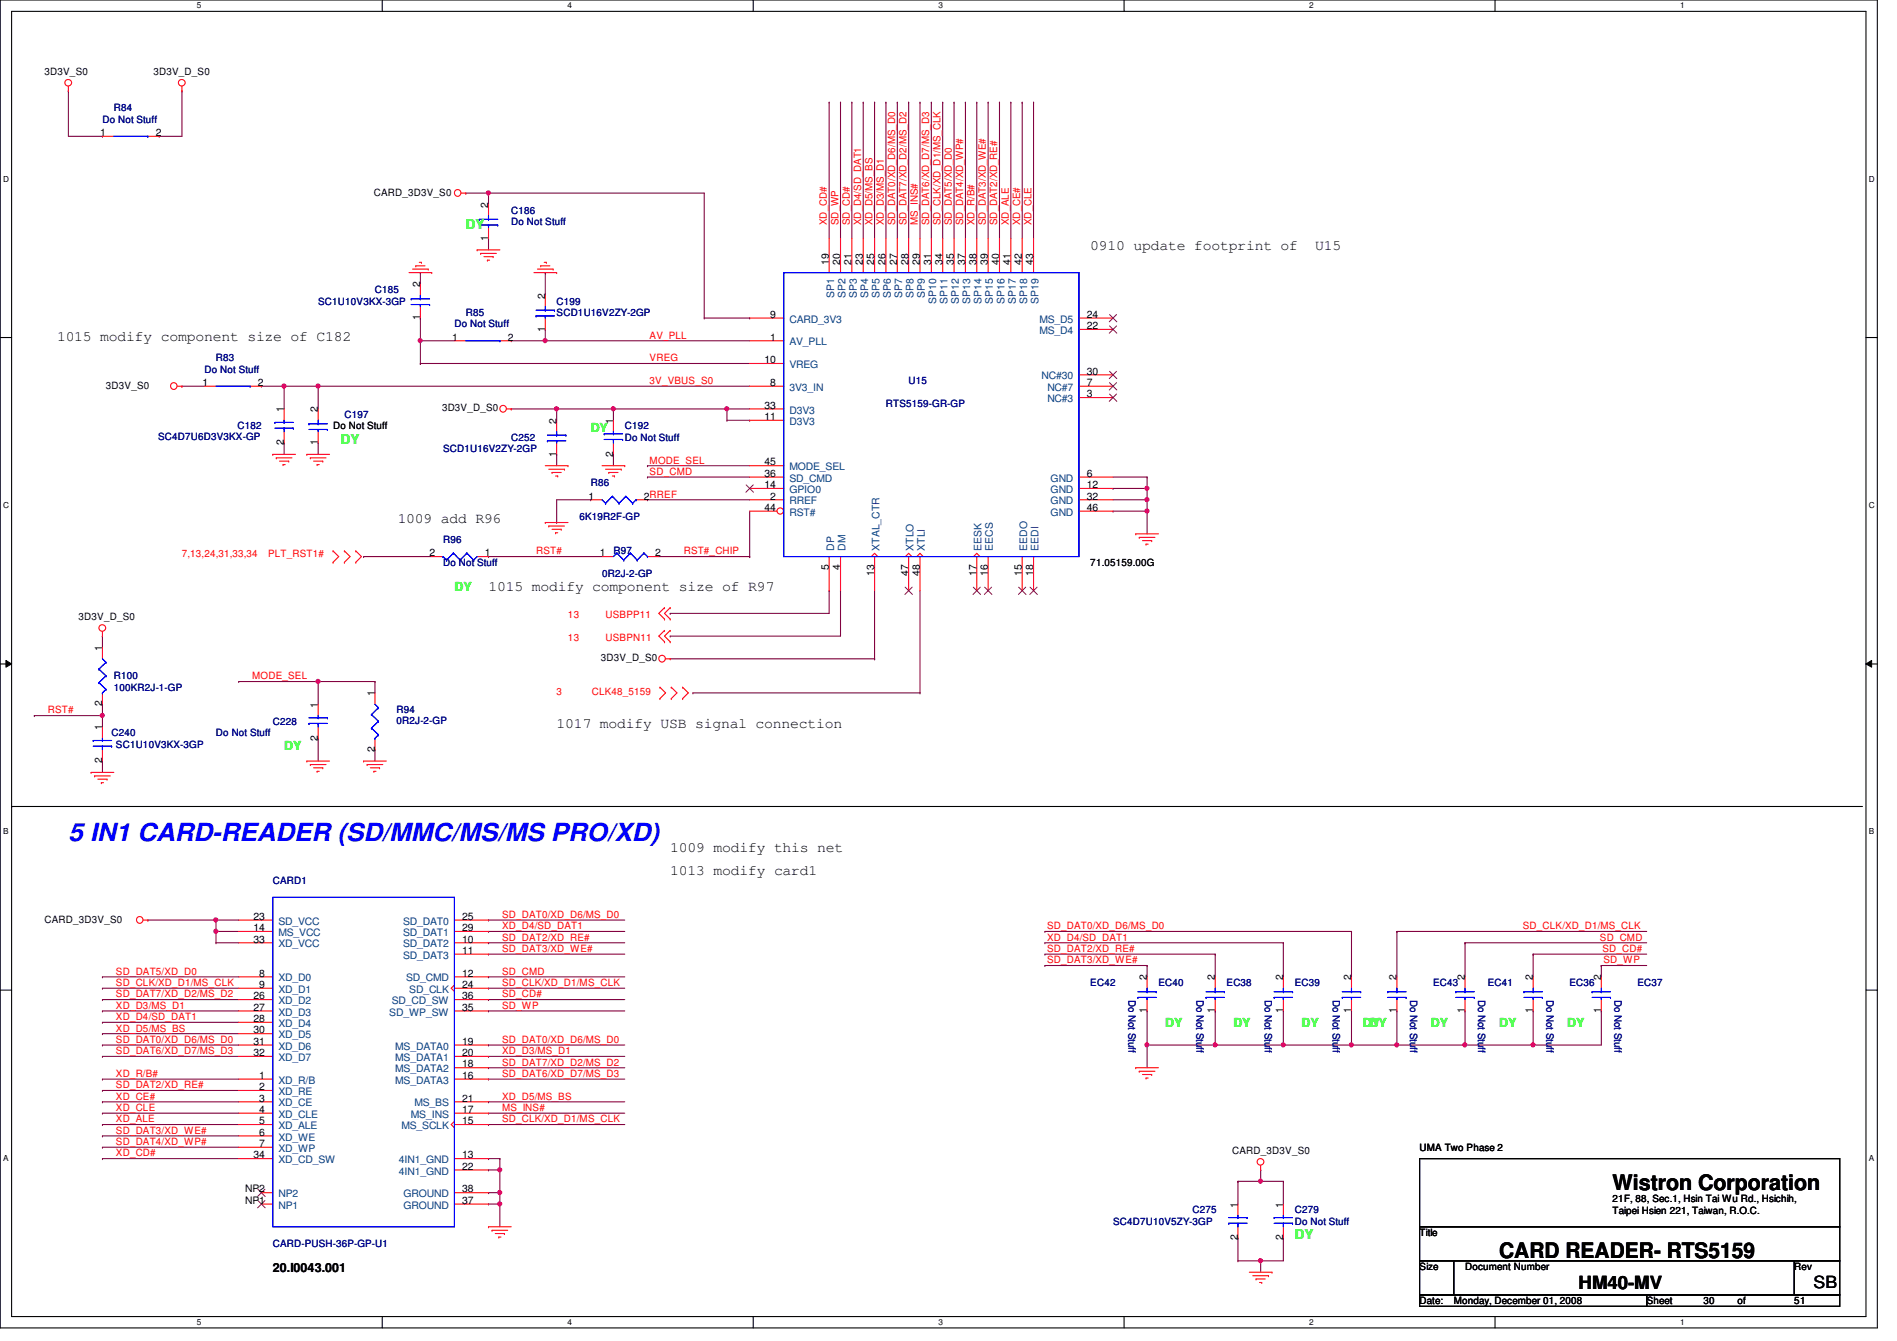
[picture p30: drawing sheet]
<svg xmlns="http://www.w3.org/2000/svg" width="297mm" height="210mm" viewBox="0 0 297 210" stroke-linecap="round" stroke-linejoin="round" font-family="sans-serif">
<defs><g id="words">
<text font-size="3.9" fill="#00f" x="10.7" y="131.6">5 IN1 CARD-READER (SD/MMC/MS/MS PRO/XD)</text>
<g font-size="3.3">
<text x="252.5" y="186.3">Wistron Corporation</text>
<text x="234.7" y="196.9">CARD READER- RTS5159</text>
</g>
<text font-size="2.8" x="247.2" y="201.8">HM40-MV</text>
<text font-size="2.6" x="284" y="201.7">SB</text>
<g font-size="2.3">
<text x="170.7" y="39.2">0910 update footprint of</text>
<text x="205.9" y="39.2">U15</text>
<text x="8.9" y="53.4">1015 modify component size of C182</text>
<text x="62.3" y="81.9">1009 add R96</text>
<text x="76.5" y="92.5">1015 modify component size of R97</text>
<text x="87.2" y="113.9">1017 modify USB signal connection</text>
<text x="104.9" y="133.4">1009 modify this net</text>
<text x="104.9" y="137">1013 modify card1</text>
</g>
<g font-size="2.1" fill="#0f0">
<text x="72.9" y="35.8">DY</text>
<text x="53.4" y="69.6">DY</text>
<text x="202.7" y="194">DY</text>
</g>
<g font-size="1.9" fill="#0f0">
<text x="92.5" y="67.6">DY</text>
<text x="71.2" y="92.5">DY</text>
<text x="44.5" y="117.4">DY</text>
<text x="182.5" y="160.8">DY</text>
<text x="193.1" y="160.8">DY</text>
<text x="203.8" y="160.8">DY</text>
<text x="213.4" y="160.8">DY</text>
<text x="214.5" y="160.8">DY</text>
<text x="224.1" y="160.8">DY</text>
<text x="234.7" y="160.8">DY</text>
<text x="245.4" y="160.8">DY</text>
</g>
<text font-size="1.9" x="42.7" y="199.2">20.I0043.001</text>
<g font-size="1.6">
<text x="7" y="11.8">3D3V_S0</text>
<text x="24" y="11.8">3D3V_D_S0</text>
<text x="15.7" y="21.3">1</text>
<text x="24.4" y="21.3">2</text>
<text x="58.5" y="30.6">CARD_3D3V_S0</text>
<text x="76.5" y="32.6" transform="rotate(-90 76.5 32.6)">2</text>
<text x="76.5" y="37.7" transform="rotate(-90 76.5 37.7)">1</text>
<text x="129.8" y="41.4" transform="rotate(-90 129.8 41.4)">19</text>
<text x="131.6" y="41.4" transform="rotate(-90 131.6 41.4)">20</text>
<text x="133.3" y="41.4" transform="rotate(-90 133.3 41.4)">21</text>
<text x="135.1" y="41.4" transform="rotate(-90 135.1 41.4)">23</text>
<text x="136.9" y="41.4" transform="rotate(-90 136.9 41.4)">25</text>
<text x="138.7" y="41.4" transform="rotate(-90 138.7 41.4)">26</text>
<text x="140.5" y="41.4" transform="rotate(-90 140.5 41.4)">27</text>
<text x="142.2" y="41.4" transform="rotate(-90 142.2 41.4)">28</text>
<text x="144" y="41.4" transform="rotate(-90 144 41.4)">29</text>
<text x="145.8" y="41.4" transform="rotate(-90 145.8 41.4)">31</text>
<text x="147.6" y="41.4" transform="rotate(-90 147.6 41.4)">34</text>
<text x="149.3" y="41.4" transform="rotate(-90 149.3 41.4)">35</text>
<text x="151.1" y="41.4" transform="rotate(-90 151.1 41.4)">37</text>
<text x="152.9" y="41.4" transform="rotate(-90 152.9 41.4)">38</text>
<text x="154.7" y="41.4" transform="rotate(-90 154.7 41.4)">39</text>
<text x="156.5" y="41.4" transform="rotate(-90 156.5 41.4)">40</text>
<text x="158.2" y="41.4" transform="rotate(-90 158.2 41.4)">41</text>
<text x="160" y="41.4" transform="rotate(-90 160 41.4)">42</text>
<text x="161.8" y="41.4" transform="rotate(-90 161.8 41.4)">43</text>
<text x="65.8" y="45" transform="rotate(-90 65.8 45)">2</text>
<text x="85.3" y="46.8" transform="rotate(-90 85.3 46.8)">2</text>
<text x="65.8" y="50.1" transform="rotate(-90 65.8 50.1)">1</text>
<text x="70.8" y="53.3">1</text>
<text x="79.5" y="53.3">2</text>
<text x="85.3" y="51.9" transform="rotate(-90 85.3 51.9)">1</text>
<text x="120.6" y="53.3">1</text>
<text x="120.6" y="49.7">9</text>
<text x="170.2" y="51.5">22</text>
<text x="170.2" y="49.7">24</text>
<text x="119.7" y="56.9">10</text>
<text x="170.2" y="58.6">30</text>
<text x="16.6" y="60.8">3D3V_S0</text>
<text x="31.7" y="60.4">1</text>
<text x="40.4" y="60.4">2</text>
<text x="44.4" y="64.6" transform="rotate(-90 44.4 64.6)">1</text>
<text x="49.8" y="64.6" transform="rotate(-90 49.8 64.6)">2</text>
<text x="69.2" y="64.4">3D3V_D_S0</text>
<text x="119.7" y="65.7">11</text>
<text x="119.7" y="64">33</text>
<text x="120.6" y="60.4">8</text>
<text x="170.2" y="62.2">3</text>
<text x="170.2" y="60.4">7</text>
<text x="44.4" y="69.7" transform="rotate(-90 44.4 69.7)">2</text>
<text x="49.8" y="69.7" transform="rotate(-90 49.8 69.7)">1</text>
<text x="52.2" y="67.2">Do Not Stuff</text>
<text x="87.1" y="71.5" transform="rotate(-90 87.1 71.5)">1</text>
<text x="87.1" y="66.3" transform="rotate(-90 87.1 66.3)">2</text>
<text x="96" y="71.5" transform="rotate(-90 96 71.5)">2</text>
<text x="96" y="66.3" transform="rotate(-90 96 66.3)">1</text>
<text x="119.7" y="76.4">14</text>
<text x="119.7" y="74.6">36</text>
<text x="119.7" y="72.9">45</text>
<text x="170.2" y="74.6">6</text>
<text x="170.2" y="76.4">12</text>
<text x="92.2" y="78.2">1</text>
<text x="100.8" y="78.2">2RREF</text>
<text x="119.7" y="80">44</text>
<text x="120.6" y="78.2">2</text>
<text x="170.2" y="78.2">32</text>
<text x="170.2" y="80">46</text>
<text x="67.3" y="87.1">2</text>
<text x="75.9" y="87.1">1</text>
<text x="93.9" y="87.1">1</text>
<text x="102.6" y="87.1">2</text>
<text x="129.8" y="89.2" transform="rotate(-90 129.8 89.2)">5</text>
<text x="131.6" y="89.2" transform="rotate(-90 131.6 89.2)">4</text>
<text x="170.7" y="88.6">71.05159.00G</text>
<text x="136.9" y="90.1" transform="rotate(-90 136.9 90.1)">13</text>
<text x="142.2" y="90.1" transform="rotate(-90 142.2 90.1)">47</text>
<text x="144" y="90.1" transform="rotate(-90 144 90.1)">48</text>
<text x="152.9" y="90.1" transform="rotate(-90 152.9 90.1)">17</text>
<text x="154.7" y="90.1" transform="rotate(-90 154.7 90.1)">16</text>
<text x="160" y="90.1" transform="rotate(-90 160 90.1)">15</text>
<text x="161.8" y="90.1" transform="rotate(-90 161.8 90.1)">18</text>
<text x="12.3" y="97.1">3D3V_D_S0</text>
<text x="16" y="101.9" transform="rotate(-90 16 101.9)">1</text>
<text x="94.1" y="103.5">3D3V_D_S0</text>
<text x="16" y="110.6" transform="rotate(-90 16 110.6)">2</text>
<text x="49.8" y="110.8" transform="rotate(-90 49.8 110.8)">1</text>
<text x="58.7" y="109" transform="rotate(-90 58.7 109)">1</text>
<text x="16" y="119.5" transform="rotate(-90 16 119.5)">2</text>
<text x="16" y="114.3" transform="rotate(-90 16 114.3)">1</text>
<text x="49.8" y="115.9" transform="rotate(-90 49.8 115.9)">2</text>
<text x="58.7" y="117.7" transform="rotate(-90 58.7 117.7)">2</text>
<text x="39.7" y="144">23</text>
<text x="72.4" y="144">25</text>
<text x="7" y="144.4">CARD_3D3V_S0</text>
<text x="39.7" y="145.8">14</text>
<text x="39.7" y="147.5">33</text>
<text x="72.4" y="147.5">10</text>
<text x="72.4" y="149.3">11</text>
<text x="72.4" y="145.8">29</text>
<text x="40.6" y="152.9">8</text>
<text x="40.6" y="154.6">9</text>
<text x="72.4" y="152.9">12</text>
<text x="72.4" y="154.6">24</text>
<text x="179.6" y="153.5" transform="rotate(-90 179.6 153.5)">2</text>
<text x="190.2" y="153.5" transform="rotate(-90 190.2 153.5)">2</text>
<text x="200.9" y="153.5" transform="rotate(-90 200.9 153.5)">2</text>
<text x="211.6" y="153.5" transform="rotate(-90 211.6 153.5)">2</text>
<text x="218.7" y="153.5" transform="rotate(-90 218.7 153.5)">2</text>
<text x="229.4" y="153.5" transform="rotate(-90 229.4 153.5)">2</text>
<text x="240" y="153.5" transform="rotate(-90 240 153.5)">2</text>
<text x="250.7" y="153.5" transform="rotate(-90 250.7 153.5)">2</text>
<text x="39.7" y="156.4">26</text>
<text x="39.7" y="158.2">27</text>
<text x="39.7" y="160">28</text>
<text x="39.7" y="161.8">30</text>
<text x="72.4" y="158.2">35</text>
<text x="72.4" y="156.4">36</text>
<text x="179.6" y="158.6" transform="rotate(-90 179.6 158.6)">1</text>
<text x="190.2" y="158.6" transform="rotate(-90 190.2 158.6)">1</text>
<text x="200.9" y="158.6" transform="rotate(-90 200.9 158.6)">1</text>
<text x="211.6" y="158.6" transform="rotate(-90 211.6 158.6)">1</text>
<text x="218.7" y="158.6" transform="rotate(-90 218.7 158.6)">1</text>
<text x="229.4" y="158.6" transform="rotate(-90 229.4 158.6)">1</text>
<text x="240" y="158.6" transform="rotate(-90 240 158.6)">1</text>
<text x="250.7" y="158.6" transform="rotate(-90 250.7 158.6)">1</text>
<text x="39.7" y="163.5">31</text>
<text x="39.7" y="165.3">32</text>
<text x="72.4" y="167.1">18</text>
<text x="72.4" y="163.5">19</text>
<text x="72.4" y="165.3">20</text>
<text x="40.6" y="168.9">1</text>
<text x="40.6" y="170.6">2</text>
<text x="40.6" y="172.4">3</text>
<text x="72.4" y="168.9">16</text>
<text x="72.4" y="172.4">21</text>
<text x="40.6" y="174.2">4</text>
<text x="40.6" y="176">5</text>
<text x="40.6" y="177.8">6</text>
<text x="40.6" y="179.5">7</text>
<text x="72.4" y="176">15</text>
<text x="72.4" y="174.2">17</text>
<text x="39.7" y="181.3">34</text>
<text x="72.4" y="181.3">13</text>
<text x="72.4" y="183.1">22</text>
<text x="193" y="180.7">CARD_3D3V_S0</text>
<text x="222.3" y="180.1">UMA Two Phase 2</text>
<text x="38.4" y="186.6">NP2</text>
<text x="38.4" y="188.4">NP1</text>
<text x="72.4" y="188.4">37</text>
<text x="72.4" y="186.6">38</text>
<text x="193.8" y="189" transform="rotate(-90 193.8 189)">1</text>
<text x="200.9" y="189" transform="rotate(-90 200.9 189)">1</text>
<text x="252.5" y="188.1">21F, 88, Sec.1, Hsin Tai Wu Rd., Hsichih,</text>
<text x="252.5" y="189.9">Taipei Hsien 221, Taiwan, R.O.C.</text>
<text x="193.8" y="194.1" transform="rotate(-90 193.8 194.1)">2</text>
<text x="200.9" y="194.1" transform="rotate(-90 200.9 194.1)">2</text>
<text x="222.3" y="193.5">Title</text>
<text x="222.3" y="198.8">Size</text>
<text x="229.4" y="198.8">Document Number</text>
<text x="281" y="198.8">Rev</text>
<text x="222.3" y="204.1">Date:</text>
<text x="227.6" y="204.1">Monday, December 01, 2008</text>
<text x="257.8" y="204.1">Sheet</text>
<text x="266.7" y="204.1">30</text>
<text x="272.1" y="204.1">of</text>
<text x="281" y="204.1">51</text>
</g>
<g font-size="1.6" fill="#000080">
<text x="17.8" y="17.4">R84</text>
<text x="16" y="19.2">Do Not Stuff</text>
<text x="80" y="33.4">C186</text>
<text x="80" y="35.2">Do Not Stuff</text>
<text x="49.8" y="47.7">SC1U10V3KX-3GP</text>
<text x="58.7" y="45.9">C185</text>
<text x="87.2" y="47.7">C199</text>
<text x="71.2" y="51.2">Do Not Stuff</text>
<text x="72.9" y="49.4">R85</text>
<text x="87.2" y="49.4">SCD1U16V2ZY-2GP</text>
<text x="32" y="58.3">Do Not Stuff</text>
<text x="33.8" y="56.6">R83</text>
<text x="53.9" y="65.4">C197</text>
<text x="138.7" y="63.7">RTS5159-GR-GP</text>
<text x="142.3" y="60.1">U15</text>
<text x="24.8" y="68.8">SC4D7U6D3V3KX-GP</text>
<text x="37.2" y="67.2">C182</text>
<text x="69.4" y="70.8">SCD1U16V2ZY-2GP</text>
<text x="80" y="69">C252</text>
<text x="97.8" y="67.2">C192</text>
<text x="97.8" y="69">Do Not Stuff</text>
<text x="92.5" y="76.1">R86</text>
<text x="90.7" y="81.4">6K19R2F-GP</text>
<text x="69.4" y="85">R96</text>
<text x="69.4" y="88.6">Do Not Stuff</text>
<text x="96.1" y="86.8">R97</text>
<text x="94.3" y="90.3">0R2J-2-GP</text>
<text x="17.8" y="106.3">R100</text>
<text x="17.8" y="108.1">100KR2J-1-GP</text>
<text x="42.7" y="113.5">C228</text>
<text x="62.1" y="111.7">R94</text>
<text x="62.1" y="113.3">0R2J-2-GP</text>
<text x="17.5" y="115.2">C240</text>
<text x="18.2" y="117">SC1U10V3KX-3GP</text>
<text x="33.8" y="115.2">Do Not Stuff</text>
<text x="42.7" y="138.3">CARD1</text>
<text x="170.7" y="154.3">EC42</text>
<text x="181.4" y="154.3">EC40</text>
<text x="192.1" y="154.3">EC38</text>
<text x="202.7" y="154.3">EC39</text>
<text x="224.4" y="154.3">EC43</text>
<text x="233" y="154.3">EC41</text>
<text x="245.7" y="154.3">EC36</text>
<text x="256.4" y="154.3">EC37</text>
<text x="176.7" y="156.5" transform="rotate(90 176.7 156.5)">Do Not Stuff</text>
<text x="187.4" y="156.5" transform="rotate(90 187.4 156.5)">Do Not Stuff</text>
<text x="198" y="156.5" transform="rotate(90 198 156.5)">Do Not Stuff</text>
<text x="208.7" y="156.5" transform="rotate(90 208.7 156.5)">Do Not Stuff</text>
<text x="220.8" y="156.5" transform="rotate(90 220.8 156.5)">Do Not Stuff</text>
<text x="231.5" y="156.5" transform="rotate(90 231.5 156.5)">Do Not Stuff</text>
<text x="242.1" y="156.5" transform="rotate(90 242.1 156.5)">Do Not Stuff</text>
<text x="252.8" y="156.5" transform="rotate(90 252.8 156.5)">Do Not Stuff</text>
<text x="174.3" y="191.7">SC4D7U10V5ZY-3GP</text>
<text x="186.7" y="189.9">C275</text>
<text x="202.7" y="189.9">C279</text>
<text x="202.7" y="191.7">Do Not Stuff</text>
<text x="42.7" y="195.2">CARD-PUSH-36P-GP-U1</text>
</g>
<g font-size="1.6" fill="#f00">
<text x="129.5" y="35.2" transform="rotate(-90 129.5 35.2)">XD_CD#</text>
<text x="131.3" y="35.2" transform="rotate(-90 131.3 35.2)">SD_WP</text>
<text x="133.1" y="35.2" transform="rotate(-90 133.1 35.2)">SD_CD#</text>
<text x="134.8" y="35.2" transform="rotate(-90 134.8 35.2)">XD_D4/SD_DAT1</text>
<text x="136.6" y="35.2" transform="rotate(-90 136.6 35.2)">XD_D5/MS_BS</text>
<text x="138.4" y="35.2" transform="rotate(-90 138.4 35.2)">XD_D3/MS_D1</text>
<text x="140.2" y="35.2" transform="rotate(-90 140.2 35.2)">SD_DAT0/XD_D6/MS_D0</text>
<text x="141.9" y="35.2" transform="rotate(-90 141.9 35.2)">SD_DAT7/XD_D2/MS_D2</text>
<text x="143.7" y="35.2" transform="rotate(-90 143.7 35.2)">MS_INS#</text>
<text x="145.5" y="35.2" transform="rotate(-90 145.5 35.2)">SD_DAT6/XD_D7/MS_D3</text>
<text x="147.3" y="35.2" transform="rotate(-90 147.3 35.2)">SD_CLK/XD_D1/MS_CLK</text>
<text x="149.1" y="35.2" transform="rotate(-90 149.1 35.2)">SD_DAT5/XD_D0</text>
<text x="150.8" y="35.2" transform="rotate(-90 150.8 35.2)">SD_DAT4/XD_WP#</text>
<text x="152.6" y="35.2" transform="rotate(-90 152.6 35.2)">XD_R/B#</text>
<text x="154.4" y="35.2" transform="rotate(-90 154.4 35.2)">SD_DAT3/XD_WE#</text>
<text x="156.2" y="35.2" transform="rotate(-90 156.2 35.2)">SD_DAT2/XD_RE#</text>
<text x="157.9" y="35.2" transform="rotate(-90 157.9 35.2)">XD_ALE</text>
<text x="159.7" y="35.2" transform="rotate(-90 159.7 35.2)">XD_CE#</text>
<text x="161.5" y="35.2" transform="rotate(-90 161.5 35.2)">XD_CLE</text>
<text x="101.7" y="53">AV_PLL</text>
<text x="101.7" y="56.6">VREG</text>
<text x="101.7" y="60.1">3V_VBUS_S0</text>
<text x="101.7" y="74.3">SD_CMD</text>
<text x="101.7" y="72.6">MODE_SEL</text>
<text x="28.5" y="87.1">7,13,24,31,33,34</text>
<text x="42" y="87.1">PLT_RST1#</text>
<text x="83.9" y="86.8">RST#</text>
<text x="107.1" y="86.8">RST#_CHIP</text>
<text x="88.9" y="96.7">13</text>
<text x="88.9" y="100.3">13</text>
<text x="94.8" y="96.7">USBPP11</text>
<text x="94.8" y="100.3">USBPN11</text>
<text x="39.5" y="106.3">MODE_SEL</text>
<text x="7.5" y="111.7">RST#</text>
<text x="87.2" y="108.8">3</text>
<text x="92.7" y="108.8">CLK48_5159</text>
<text x="78.6" y="143.7">SD_DAT0/XD_D6/MS_D0</text>
<text x="78.6" y="145.5">XD_D4/SD_DAT1</text>
<text x="78.6" y="149">SD_DAT3/XD_WE#</text>
<text x="78.6" y="147.2">SD_DAT2/XD_RE#</text>
<text x="164" y="149">SD_DAT2/XD_RE#</text>
<text x="164" y="147.2">XD_D4/SD_DAT1</text>
<text x="164" y="145.5">SD_DAT0/XD_D6/MS_D0</text>
<text x="238.5" y="145.5">SD_CLK/XD_D1/MS_CLK</text>
<text x="250.5" y="147.2">SD_CMD</text>
<text x="250.9" y="149">SD_CD#</text>
<text x="18.2" y="154.3">SD_CLK/XD_D1/MS_CLK</text>
<text x="18.2" y="152.6">SD_DAT5/XD_D0</text>
<text x="78.6" y="152.6">SD_CMD</text>
<text x="78.6" y="154.3">SD_CLK/XD_D1/MS_CLK</text>
<text x="164" y="150.8">SD_DAT3/XD_WE#</text>
<text x="251.1" y="150.8">SD_WP</text>
<text x="18.2" y="156.1">SD_DAT7/XD_D2/MS_D2</text>
<text x="18.2" y="159.7">XD_D4/SD_DAT1</text>
<text x="18.2" y="157.9">XD_D3/MS_D1</text>
<text x="18.2" y="161.5">XD_D5/MS_BS</text>
<text x="78.6" y="157.9">SD_WP</text>
<text x="78.6" y="156.1">SD_CD#</text>
<text x="18.2" y="163.2">SD_DAT0/XD_D6/MS_D0</text>
<text x="18.2" y="165">SD_DAT6/XD_D7/MS_D3</text>
<text x="78.6" y="163.2">SD_DAT0/XD_D6/MS_D0</text>
<text x="78.6" y="165">XD_D3/MS_D1</text>
<text x="78.6" y="166.8">SD_DAT7/XD_D2/MS_D2</text>
<text x="18.2" y="170.3">SD_DAT2/XD_RE#</text>
<text x="18.2" y="172.1">XD_CE#</text>
<text x="18.2" y="173.9">XD_CLE</text>
<text x="18.2" y="168.6">XD_R/B#</text>
<text x="78.6" y="173.9">MS_INS#</text>
<text x="78.6" y="168.6">SD_DAT6/XD_D7/MS_D3</text>
<text x="78.6" y="172.1">XD_D5/MS_BS</text>
<text x="18.2" y="175.7">XD_ALE</text>
<text x="18.2" y="177.5">SD_DAT3/XD_WE#</text>
<text x="18.2" y="179.2">SD_DAT4/XD_WP#</text>
<text x="78.6" y="175.7">SD_CLK/XD_D1/MS_CLK</text>
<text x="18.2" y="181">XD_CD#</text>
</g>
<g font-size="1.6" fill="#004080">
<text x="130.6" y="46.7" transform="rotate(-90 130.6 46.7)">SP1</text>
<text x="132.4" y="46.7" transform="rotate(-90 132.4 46.7)">SP2</text>
<text x="134.2" y="46.7" transform="rotate(-90 134.2 46.7)">SP3</text>
<text x="135.9" y="46.7" transform="rotate(-90 135.9 46.7)">SP4</text>
<text x="137.7" y="46.7" transform="rotate(-90 137.7 46.7)">SP5</text>
<text x="139.5" y="46.7" transform="rotate(-90 139.5 46.7)">SP6</text>
<text x="141.3" y="46.7" transform="rotate(-90 141.3 46.7)">SP7</text>
<text x="143" y="46.7" transform="rotate(-90 143 46.7)">SP8</text>
<text x="144.8" y="46.7" transform="rotate(-90 144.8 46.7)">SP9</text>
<text x="146.6" y="47.5" transform="rotate(-90 146.6 47.5)">SP10</text>
<text x="148.4" y="47.5" transform="rotate(-90 148.4 47.5)">SP11</text>
<text x="150.2" y="47.5" transform="rotate(-90 150.2 47.5)">SP12</text>
<text x="151.9" y="47.5" transform="rotate(-90 151.9 47.5)">SP13</text>
<text x="153.7" y="47.5" transform="rotate(-90 153.7 47.5)">SP14</text>
<text x="155.5" y="47.5" transform="rotate(-90 155.5 47.5)">SP15</text>
<text x="157.3" y="47.5" transform="rotate(-90 157.3 47.5)">SP16</text>
<text x="159" y="47.5" transform="rotate(-90 159 47.5)">SP17</text>
<text x="160.8" y="47.5" transform="rotate(-90 160.8 47.5)">SP18</text>
<text x="162.6" y="47.5" transform="rotate(-90 162.6 47.5)">SP19</text>
<text x="123.6" y="50.5">CARD_3V3</text>
<text x="162.8" y="52.3">MS_D4</text>
<text x="162.8" y="50.5">MS_D5</text>
<text x="123.6" y="54.1">AV_PLL</text>
<text x="123.6" y="57.6">VREG</text>
<text x="163.1" y="59.4">NC#30</text>
<text x="123.6" y="61.2">3V3_IN</text>
<text x="123.6" y="64.7">D3V3</text>
<text x="164" y="62.9">NC#3</text>
<text x="164" y="61.2">NC#7</text>
<text x="123.6" y="66.5">D3V3</text>
<text x="123.6" y="77.2">GPIO0</text>
<text x="123.6" y="75.4">SD_CMD</text>
<text x="123.6" y="73.6">MODE_SEL</text>
<text x="164.5" y="75.4">GND</text>
<text x="164.5" y="77.2">GND</text>
<text x="123.6" y="79">RREF</text>
<text x="123.6" y="80.7">RST#</text>
<text x="164.5" y="79">GND</text>
<text x="164.5" y="80.7">GND</text>
<text x="130.6" y="86.2" transform="rotate(-90 130.6 86.2)">DP</text>
<text x="132.4" y="86.2" transform="rotate(-90 132.4 86.2)">DM</text>
<text x="137.7" y="86.2" transform="rotate(-90 137.7 86.2)">XTAL_CTR</text>
<text x="143" y="86.2" transform="rotate(-90 143 86.2)">XTLO</text>
<text x="144.8" y="86.2" transform="rotate(-90 144.8 86.2)">XTLI</text>
<text x="153.7" y="86.2" transform="rotate(-90 153.7 86.2)">EESK</text>
<text x="155.5" y="86.2" transform="rotate(-90 155.5 86.2)">EECS</text>
<text x="160.8" y="86.2" transform="rotate(-90 160.8 86.2)">EEDO</text>
<text x="162.6" y="86.2" transform="rotate(-90 162.6 86.2)">EEDI</text>
<text x="43.6" y="146.5">MS_VCC</text>
<text x="43.6" y="144.7">SD_VCC</text>
<text x="43.6" y="148.3">XD_VCC</text>
<text x="63.1" y="148.3">SD_DAT2</text>
<text x="63.1" y="144.7">SD_DAT0</text>
<text x="63.1" y="146.5">SD_DAT1</text>
<text x="43.6" y="153.6">XD_D0</text>
<text x="43.6" y="155.4">XD_D1</text>
<text x="63.1" y="150.1">SD_DAT3</text>
<text x="63.6" y="153.6">SD_CMD</text>
<text x="64.1" y="155.4">SD_CLK</text>
<text x="43.6" y="157.2">XD_D2</text>
<text x="43.6" y="159">XD_D3</text>
<text x="43.6" y="160.7">XD_D4</text>
<text x="61" y="159">SD_WP_SW</text>
<text x="61.3" y="157.2">SD_CD_SW</text>
<text x="43.6" y="162.5">XD_D5</text>
<text x="43.6" y="164.3">XD_D6</text>
<text x="43.6" y="166.1">XD_D7</text>
<text x="61.9" y="167.9">MS_DATA2</text>
<text x="61.9" y="164.3">MS_DATA0</text>
<text x="61.9" y="166.1">MS_DATA1</text>
<text x="43.6" y="169.6">XD_R/B</text>
<text x="43.6" y="171.4">XD_RE</text>
<text x="43.6" y="173.2">XD_CE</text>
<text x="61.9" y="169.6">MS_DATA3</text>
<text x="64.9" y="173.2">MS_BS</text>
<text x="43.6" y="175">XD_CLE</text>
<text x="43.6" y="176.7">XD_ALE</text>
<text x="43.6" y="178.5">XD_WE</text>
<text x="62.9" y="176.7">MS_SCLK</text>
<text x="64.3" y="175">MS_INS</text>
<text x="43.6" y="180.3">XD_WP</text>
<text x="43.6" y="182.1">XD_CD_SW</text>
<text x="62.4" y="182.1">4IN1_GND</text>
<text x="62.4" y="183.9">4IN1_GND</text>
<text x="43.6" y="187.4">NP2</text>
<text x="43.6" y="189.2">NP1</text>
<text x="63.2" y="189.2">GROUND</text>
<text x="63.2" y="187.4">GROUND</text>
</g>
<g font-size="1.3">
<text x="30.8" y="1.3">5</text>
<text x="88.9" y="1.3">4</text>
<text x="146.9" y="1.3">3</text>
<text x="205" y="1.3">2</text>
<text x="263.1" y="1.3">1</text>
<text x=".5" y="28.4">D</text>
<text x="292.6" y="28.4">D</text>
<text x=".5" y="79.5">C</text>
<text x="292.6" y="79.5">C</text>
<text x=".5" y="130.6">B</text>
<text x="292.6" y="130.6">B</text>
<text x=".5" y="181.7">A</text>
<text x="292.6" y="181.7">A</text>
<text x="30.8" y="207.4">5</text>
<text x="88.9" y="207.4">4</text>
<text x="146.9" y="207.4">3</text>
<text x="205" y="207.4">2</text>
<text x="263.1" y="207.4">1</text>
</g>
</g></defs>
<path d="M0 0h294v207.9h-294zM1.8 1.8h290.4v204.3h-290.4z" fill="none" stroke="#000" stroke-width=".17"/>
<g fill="#fff">
<path d="M30.8 .2h.7v1.4h-.7z"/>
<path d="M30.8 206.2h.7v1.4h-.7z"/>
</g>
<path d="M59.9 0v1.8M59.9 206.1v1.8" fill="none" stroke="#000" stroke-width=".17"/>
<g fill="#fff">
<path d="M88.9 .2h.6v1.4h-.6z"/>
<path d="M88.9 206.2h.6v1.4h-.6z"/>
</g>
<path d="M117.9 0v1.8M117.9 206.1v1.8" fill="none" stroke="#000" stroke-width=".17"/>
<g fill="#fff">
<path d="M146.9 .2h.7v1.4h-.7z"/>
<path d="M146.9 206.2h.7v1.4h-.7z"/>
</g>
<path d="M176 0v1.8M176 206.1v1.8" fill="none" stroke="#000" stroke-width=".17"/>
<g fill="#fff">
<path d="M205 .2h.7v1.4h-.7z"/>
<path d="M205 206.2h.7v1.4h-.7z"/>
</g>
<path d="M234.1 0v1.8M234.1 206.1v1.8" fill="none" stroke="#000" stroke-width=".17"/>
<g fill="#fff">
<path d="M263.1 .2h.7v1.4h-.7z"/>
<path d="M263.1 206.2h.7v1.4h-.7z"/>
<path d="M.5 27.3h.9v1.4h-.9z"/>
<path d="M292.6 27.3h.9v1.4h-.9z"/>
<path d="M.5 78.4h.9v1.4h-.9z"/>
<path d="M292.6 78.4h.9v1.4h-.9z"/>
</g>
<path d="M0 52.8h1.8M292.2 52.8h1.8" fill="none" stroke="#000" stroke-width=".17"/>
<g fill="#fff">
<path d="M.5 129.5h.8v1.4h-.8z"/>
<path d="M292.6 129.5h.9v1.4h-.9z"/>
</g>
<path d="M0 103.9h1.8M292.2 103.9h1.8" fill="none" stroke="#000" stroke-width=".17"/>
<path d="M.9 103.4l.9 .5-.9 .5zM292.2 103.9l.9-.5v1z" fill="#000"/>
<path d="M.9 103.4l.9 .5-.9 .5zM292.2 103.9l.9-.5v1z" fill="none" stroke="#000" stroke-width=".16"/>
<g fill="#fff">
<path d="M.5 180.5h.8v1.4h-.8z"/>
<path d="M292.6 180.5h.9v1.4h-.9z"/>
</g>
<path d="M0 155h1.8M292.2 155h1.8" fill="none" stroke="#000" stroke-width=".17"/>
<path d="M160.1 16h.1M160.1 16v21.3M5.4 112h.1M5.4 112h10.6M16 119.1h.1M16 112h.1M16 112v1.8M16 119.1v1.8" fill="none" stroke="#800040" stroke-width=".17"/>
<circle cx="16" cy="112" r=".32" fill="#f0f"/>
<circle cx="16" cy="112" r=".32" fill="none" stroke="#f0f" stroke-width=".17"/>
<path d="M161.8 16h.1M161.8 16v21.3M16 99.6h.1M16 99.6v1.7M16 110.2h.1M16 110.2v1.8M49.8 106.7h.1M49.8 106.7h8.9M58.7 106.7h.1M58.7 106.7v1.8" fill="none" stroke="#800040" stroke-width=".17"/>
<circle cx="49.8" cy="106.7" r=".32" fill="#f0f"/>
<circle cx="49.8" cy="106.7" r=".32" fill="none" stroke="#f0f" stroke-width=".17"/>
<g fill="none" stroke="#800040" stroke-width=".17">
<path d="M129.8 16h.1M129.8 16v21.3M135.2 16h.1M135.2 16v21.3M149.4 16h.1M149.4 16v21.3M151.2 16h.1M151.2 16v21.3M37.4 106.7h.1M37.4 106.7h12.4M49.8 106.7h.1M49.8 115.6h.1"/>
<path d="M49.8 106.7v3.5M49.8 115.6v3.5M58.7 117.3h.1M58.7 117.3v1.8M193.8 184.9h.1M193.8 193.8h.1M193.8 184.9v3.6M193.8 193.8v3.6M193.8 184.9h3.6M197.4 197.4h.1M201 184.9h.1M201 193.8h.1"/>
<path d="M201 184.9v3.6M201 193.8v3.6h-3.6"/>
</g>
<circle cx="197.4" cy="197.3" r=".32" fill="#f0f"/>
<circle cx="197.4" cy="197.3" r=".32" fill="none" stroke="#f0f" stroke-width=".17"/>
<path d="M152.9 16h.1M152.9 16v21.3M193.8 197.4h.1M193.8 197.4h3.6M197.4 197.4h.1M197.4 183.1h.1M197.4 183.1v1.8M197.4 197.4v1.7" fill="none" stroke="#800040" stroke-width=".17"/>
<circle cx="197.4" cy="184.9" r=".32" fill="#f0f"/>
<circle cx="197.4" cy="184.9" r=".32" fill="none" stroke="#f0f" stroke-width=".17"/>
<path d="M44.5 60.5h.1M44.5 60.5h5.3M197.4 184.9h.1M197.4 184.9h3.6" fill="none" stroke="#800040" stroke-width=".17"/>
<circle cx="44.5" cy="60.4" r=".32" fill="#f0f"/>
<circle cx="44.5" cy="60.4" r=".32" fill="none" stroke="#f0f" stroke-width=".17"/>
<path d="M138.7 16h.1M138.7 16v21.3M72.9 30.2h.1M72.9 30.2h3.6M65.8 49.8h.1M65.8 53.3h.1M65.8 49.8v3.5M65.8 53.3h5.4M40.9 60.5h.1M40.9 60.5h3.6M80 64h.1M80 64h7.2" fill="none" stroke="#800040" stroke-width=".17"/>
<circle cx="65.8" cy="53.3" r=".32" fill="#f0f"/>
<circle cx="65.8" cy="53.3" r=".32" fill="none" stroke="#f0f" stroke-width=".17"/>
<path d="M142.3 16h.1M142.3 16v21.3M76.5 30.2h.1M76.5 30.2h33.8M80 53.3h.1M85.4 51.6h.1M85.4 51.6v1.7h-5.4M101.4 74.7h.1M101.4 74.7h16" fill="none" stroke="#800040" stroke-width=".17"/>
<circle cx="76.5" cy="30.2" r=".32" fill="#f0f"/>
<circle cx="76.5" cy="30.2" r=".32" fill="none" stroke="#f0f" stroke-width=".17"/>
<g fill="none" stroke="#800040" stroke-width=".17">
<path d="M131.6 16h.1M131.6 16v21.3M133.4 16h.1M133.4 16v21.3M144.1 16h.1M144.1 16v21.3M145.8 16h.1M145.8 16v21.3M76.5 30.2h.1M76.5 30.2v1.8M28.5 60.5h.1M28.5 60.5h3.5"/>
<path d="M44.5 69.3h.1M44.5 60.5h.1M44.5 60.5v3.5M44.5 69.3v1.8M49.8 69.3h.1M49.8 60.5h.1M49.8 60.5v3.5M49.8 69.3v1.8M87.2 64h.1M87.2 71.1h.1M87.2 64v1.8M87.2 71.1v1.8"/>
<path d="M101.4 78.2h.1M101.4 72.9h.1M101.4 78.2h16M101.4 72.9h16M113.8 64h.1M113.8 64h3.6"/>
</g>
<circle cx="113.8" cy="64" r=".32" fill="#f0f"/>
<circle cx="113.8" cy="64" r=".32" fill="none" stroke="#f0f" stroke-width=".17"/>
<path d="M156.5 16h.1M156.5 16v21.3M76.5 37.3h.1M76.5 37.3v1.8M65.8 56.9h.1M65.8 56.9h51.6M85.4 53.3h.1M85.4 53.3h32" fill="none" stroke="#800040" stroke-width=".17"/>
<circle cx="85.4" cy="53.3" r=".32" fill="#f0f"/>
<circle cx="85.4" cy="53.3" r=".32" fill="none" stroke="#f0f" stroke-width=".17"/>
<g fill="none" stroke="#800040" stroke-width=".17">
<path d="M10.7 14.2h.1M10.7 14.2v7.1M28.5 14.2h.1M28.5 14.2v7.1M147.6 16h.1M147.6 16v21.3M154.7 16h.1M154.7 16v21.3M158.3 16h.1M158.3 16v21.3M110.3 30.2v19.6M65.8 42.7h.1"/>
<path d="M65.8 42.7v1.7M85.4 42.7h.1M85.4 42.7v3.5M110.3 49.8h.1M110.3 49.8h7.1M117.4 49.8h.1M49.8 60.5h.1M49.8 60.5h67.6M104.9 99.6h.1M104.9 96h.1M104.9 99.6h26.7M104.9 96h24.9"/>
</g>
<circle cx="49.8" cy="60.4" r=".32" fill="#f0f"/>
<circle cx="49.8" cy="60.4" r=".32" fill="none" stroke="#f0f" stroke-width=".17"/>
<path d="M96.1 64h.1M96.1 64h17.7" fill="none" stroke="#800040" stroke-width=".17"/>
<circle cx="96" cy="64" r=".32" fill="#f0f"/>
<circle cx="96" cy="64" r=".32" fill="none" stroke="#f0f" stroke-width=".17"/>
<path d="M87.2 64h.1M87.2 64h8.9M96.1 64h.1M96.1 64v1.8" fill="none" stroke="#800040" stroke-width=".17"/>
<circle cx="87.1" cy="64" r=".32" fill="#f0f"/>
<circle cx="87.1" cy="64" r=".32" fill="none" stroke="#f0f" stroke-width=".17"/>
<g fill="none" stroke="#800040" stroke-width=".17">
<path d="M136.9 16h.1M136.9 16v21.3M140.5 16h.1M140.5 16v21.3M10.7 21.3h5.3M16 21.3h.1M24.9 21.3h.1M24.9 21.3h3.6M96.1 71.1h.1M96.1 71.1v1.8M113.8 65.8h.1M113.8 64v1.8"/>
<path d="M113.8 65.8h3.6M117.4 65.8h.1M174.3 76.5h.1M174.3 74.7h5.3M174.3 76.5h5.3M174.3 78.2h5.3M179.6 74.7h.1M179.6 76.5h.1M179.6 78.2h.1M179.6 74.7v1.8M179.6 78.2v1.8M129.8 92.5h.1"/>
<path d="M129.8 92.5v3.5M131.6 92.5h.1M131.6 92.5v7.1M179.6 80h.1"/>
</g>
<circle cx="179.6" cy="78.2" r=".32" fill="#f0f"/>
<circle cx="179.6" cy="78.2" r=".32" fill="none" stroke="#f0f" stroke-width=".17"/>
<path d="M174.3 80h.1M174.3 80h5.3M179.6 80h.1M179.6 80v3.6" fill="none" stroke="#800040" stroke-width=".17"/>
<circle cx="179.6" cy="80" r=".32" fill="#f0f"/>
<circle cx="179.6" cy="80" r=".32" fill="none" stroke="#f0f" stroke-width=".17"/>
<path d="M179.6 76.5h.1M179.6 76.5v1.7" fill="none" stroke="#800040" stroke-width=".17"/>
<circle cx="179.6" cy="76.4" r=".32" fill="#f0f"/>
<circle cx="179.6" cy="76.4" r=".32" fill="none" stroke="#f0f" stroke-width=".17"/>
<g fill="none" stroke="#800040" stroke-width=".17">
<path d="M92.5 78.2h.1M92.5 78.2h-5.3v3.6M87.2 81.8h.1M136.9 92.5v10.6M104.9 103.1h32M108.5 108.5h.1M108.5 108.5h35.6M136.9 103.1h.1M163.6 151.1h.1M163.6 149.4h.1M163.6 147.6h.1M163.6 145.8h.1"/>
<path d="M163.6 151.1h16M163.6 149.4h26.7M163.6 147.6h37.4M163.6 145.8h48M179.6 151.1h.1M179.6 151.1v1.8M190.3 149.4h.1M190.3 149.4v3.5M201 147.6h.1M201 147.6v5.3M211.6 145.8h.1M211.6 145.8v7.1"/>
<path d="M218.7 145.8h.1M218.7 145.8h39.1M218.7 145.8v7.1M229.4 147.6h.1M229.4 147.6h28.4M229.4 147.6v5.3M240.1 149.4h.1M240.1 149.4h17.7M240.1 149.4v3.5M250.7 151.1h.1M250.7 158.2h.1M250.7 151.1h7.1"/>
<path d="M250.7 151.1v1.8M250.7 158.2v5.4h-10.6M240.1 163.6h.1"/>
</g>
<circle cx="240" cy="163.5" r=".32" fill="#f0f"/>
<circle cx="240" cy="163.5" r=".32" fill="none" stroke="#f0f" stroke-width=".17"/>
<path d="M179.6 158.2h.1M179.6 158.2v5.4M190.3 158.2h.1M190.3 158.2v5.4h-10.7M179.6 163.6h.1" fill="none" stroke="#800040" stroke-width=".17"/>
<circle cx="179.6" cy="163.5" r=".32" fill="#f0f"/>
<circle cx="179.6" cy="163.5" r=".32" fill="none" stroke="#f0f" stroke-width=".17"/>
<path d="M201 158.2h.1M201 158.2v5.4h-10.7M190.3 163.6h.1" fill="none" stroke="#800040" stroke-width=".17"/>
<circle cx="190.3" cy="163.5" r=".32" fill="#f0f"/>
<circle cx="190.3" cy="163.5" r=".32" fill="none" stroke="#f0f" stroke-width=".17"/>
<path d="M211.6 158.2h.1M211.6 158.2v5.4h-10.6M201 163.6h.1" fill="none" stroke="#800040" stroke-width=".17"/>
<circle cx="200.9" cy="163.5" r=".32" fill="#f0f"/>
<circle cx="200.9" cy="163.5" r=".32" fill="none" stroke="#f0f" stroke-width=".17"/>
<path d="M218.7 158.2h.1M218.7 158.2v5.4h-7.1M211.6 163.6h.1" fill="none" stroke="#800040" stroke-width=".17"/>
<circle cx="211.6" cy="163.5" r=".32" fill="#f0f"/>
<circle cx="211.6" cy="163.5" r=".32" fill="none" stroke="#f0f" stroke-width=".17"/>
<path d="M229.4 158.2h.1M229.4 158.2v5.4h-10.7M218.7 163.6h.1" fill="none" stroke="#800040" stroke-width=".17"/>
<circle cx="218.7" cy="163.5" r=".32" fill="#f0f"/>
<circle cx="218.7" cy="163.5" r=".32" fill="none" stroke="#f0f" stroke-width=".17"/>
<path d="M240.1 158.2h.1M240.1 158.2v5.4h-10.7M229.4 163.6h.1" fill="none" stroke="#800040" stroke-width=".17"/>
<circle cx="229.4" cy="163.5" r=".32" fill="#f0f"/>
<circle cx="229.4" cy="163.5" r=".32" fill="none" stroke="#f0f" stroke-width=".17"/>
<g fill="none" stroke="#800040" stroke-width=".17">
<path d="M56.9 87.1h.1M56.9 87.1h10.7M76.5 87.1h.1M76.5 87.1h17.8M103.2 87.1h14.2M117.4 87.1h.1M117.4 80v7.1M144.1 92.5v16M144.1 108.5h.1M33.8 145.8h.1M33.8 147.6h.1M33.8 144h.1"/>
<path d="M33.8 145.8h3.6M33.8 147.6h3.6M33.8 144h3.6M179.6 163.6h.1M179.6 163.6v3.5"/>
</g>
<circle cx="33.8" cy="144" r=".32" fill="#f0f"/>
<circle cx="33.8" cy="144" r=".32" fill="none" stroke="#f0f" stroke-width=".17"/>
<path d="M33.8 145.8h.1M33.8 145.8v1.8" fill="none" stroke="#800040" stroke-width=".17"/>
<circle cx="33.8" cy="145.8" r=".32" fill="#f0f"/>
<circle cx="33.8" cy="145.8" r=".32" fill="none" stroke="#f0f" stroke-width=".17"/>
<g fill="none" stroke="#800040" stroke-width=".17">
<path d="M16 156.5h.1M16 154.7h.1M16 158.2h.1M16 152.9h.1M16 156.5h21.4M16 154.7h21.4M16 158.2h21.4M16 152.9h21.4M23.2 144h.1M23.2 144h10.6M33.8 144h.1M33.8 144v1.8"/>
<path d="M16 160h.1M16 163.6h.1M16 161.8h.1M16 165.4h.1M16 160h21.4M16 163.6h21.4M16 161.8h21.4M16 165.4h21.4M76.5 183.1h.1M78.3 181.4h.1M78.3 186.7h.1M78.3 181.4v1.7h-1.8"/>
<path d="M78.3 186.7v1.8"/>
</g>
<circle cx="78.2" cy="183.1" r=".32" fill="#f0f"/>
<circle cx="78.2" cy="183.1" r=".32" fill="none" stroke="#f0f" stroke-width=".17"/>
<path d="M76.5 186.7h.1M76.5 186.7h1.8" fill="none" stroke="#800040" stroke-width=".17"/>
<circle cx="78.2" cy="186.7" r=".32" fill="#f0f"/>
<circle cx="78.2" cy="186.7" r=".32" fill="none" stroke="#f0f" stroke-width=".17"/>
<path d="M76.5 188.5h.1M76.5 188.5h1.8M78.3 188.5h.1M78.3 188.5v3.5" fill="none" stroke="#800040" stroke-width=".17"/>
<circle cx="78.2" cy="188.4" r=".32" fill="#f0f"/>
<circle cx="78.2" cy="188.4" r=".32" fill="none" stroke="#f0f" stroke-width=".17"/>
<g fill="none" stroke="#800040" stroke-width=".17">
<path d="M65.8 56.9h.1M65.8 53.3v3.6M76.5 145.8h.1M76.5 149.4h.1M76.5 144h.1M76.5 147.6h.1M76.5 158.2h.1M76.5 152.9h.1M76.5 156.5h.1M76.5 154.7h.1M76.5 145.8h21.3M76.5 149.4h21.3"/>
<path d="M76.5 144h21.3M76.5 147.6h21.3M76.5 158.2h21.3M76.5 152.9h21.3M76.5 156.5h21.3M76.5 154.7h21.3M16 170.7h.1M16 172.5h.1M16 174.2h.1M16 176h.1M16 177.8h.1M16 179.6h.1"/>
<path d="M16 168.9h.1M16 170.7h21.4M16 172.5h21.4M16 174.2h21.4M16 176h21.4M16 177.8h21.4M16 179.6h21.4M16 168.9h21.4M76.5 174.2h.1M76.5 163.6h.1M76.5 168.9h.1M76.5 165.4h.1"/>
<path d="M76.5 167.1h.1M76.5 172.5h.1M76.5 176h.1M76.5 172.5h21.3M76.5 174.2h21.3M76.5 176h21.3M76.5 168.9h21.3M76.5 163.6h21.3M76.5 165.4h21.3M76.5 167.1h21.3M16 181.4h.1M16 181.4h21.4"/>
<path d="M76.5 181.4h.1M76.5 181.4h1.8M78.3 183.1h.1M78.3 183.1v3.6"/>
</g>
<g fill="none" stroke="#f00" stroke-width=".17">
<path d="M10.7 14.2h.1M10.7 13.5v.7M28.5 14.2h.1M28.5 13.5v.7M16 21.3h1.8M23.2 21.3h1.7M72.2 30.2h.7M72.9 30.2h.1M74.7 39.1h.1M74.7 39.1h3.6M75.3 39.7h.1M75.3 39.7h2.4"/>
<path d="M76.5 32v1.8M76.5 35.6v1.7M129.8 37.3v5.4M131.6 37.3v5.4M133.4 37.3v5.4M135.2 37.3v5.4M136.9 37.3v5.4M138.7 37.3v5.4M140.5 37.3v5.4M142.3 37.3v5.4M144.1 37.3v5.4M145.8 37.3v5.4"/>
<path d="M147.6 37.3v5.4M149.4 37.3v5.4M151.2 37.3v5.4M152.9 37.3v5.4M154.7 37.3v5.4M156.5 37.3v5.4M158.3 37.3v5.4M160.1 37.3v5.4M161.8 37.3v5.4M64 42.7h3.6M64.6 42.1h2.5M65.1 41.6h.1"/>
<path d="M65.1 41.6h1.4M65.7 41.1h.3M65.8 44.4v1.8M65.8 48v1.8M66 41.1h.1M67.1 42.1h.1M67.6 42.7h.1M75.8 40.2h1.4M76.3 40.7h.1M76.3 40.7h.4M77.2 40.2h.1M83.6 42.7h3.6"/>
<path d="M84.2 42.1h2.4M84.7 41.6h.1M84.7 41.6h1.4M85.2 41.1h.4M85.6 41.1h.1M86.6 42.1h.1M87.2 42.7h.1M117.4 53.3h5.3M117.4 49.8h5.3M117.4 56.9h5.3M168.9 49.8h5.4M168.9 51.6h5.4"/>
<path d="M168.9 58.7h5.4M27.8 60.5h.7M28.5 60.5h.1M32 60.5h1.8M39.2 60.5h1.7M42.7 71.1h.1M42.7 71.1h3.6M43.3 71.7h.1M43.3 71.7h2.4M43.8 72.2h1.4M44.3 72.7h.1M44.3 72.7h.4"/>
<path d="M44.5 64v1.8M44.5 67.6v1.7M45.2 72.2h.1M48 71.1h.1M48 71.1h3.6M48.6 71.7h.1M48.6 71.7h2.5M49.1 72.2h1.4M49.7 72.7h.1M49.7 72.7h.3M49.8 64v1.8M49.8 67.6v1.7"/>
<path d="M50.5 72.2h.1M79.3 64h.7M80 64h.1M85.4 72.9h3.5M85.9 73.4h2.5M86.4 74h.1M86.4 74h1.5M87 74.5h.3M87.3 74.5h.1M88.4 73.4h.1M88.9 72.9h.1M92.5 78.2h1.8"/>
<path d="M94.3 72.9h3.5M94.8 73.4h2.5M95.3 74h.1M95.3 74h1.5M95.9 74.5h.3M96.1 65.8v1.8M96.1 69.3v1.8M96.2 74.5h.1M97.3 73.4h.1M97.8 72.9h.1M99.6 78.2h1.8M117.4 60.5h5.3"/>
<path d="M117.4 64h5.3M117.4 78.2h5.3M117.4 74.7h5.3M117.4 65.8h5.3M117.4 76.5h5.3M168.9 60.5h5.4M168.9 78.2h5.4M168.9 62.2h5.4M168.9 74.7h5.4M168.9 76.5h5.4M16 99.6h.1M16 98.8v.8"/>
<path d="M52.2 86.2h.1M52.2 88h.1M52.2 86.2l.8 .9-.8 .9M53.9 88h.1M53.9 86.2h.1M53.9 86.2l.9 .9-.9 .9M55.7 86.2h.1M55.7 88h.1M55.7 86.2l.9 .9-.9 .9M67.6 87.1h1.8M74.7 87.1h1.8M85.4 81.8h.1"/>
<path d="M85.4 81.8h3.5M85.9 82.3h.1M85.9 82.3h2.5M86.4 82.8h1.5M87 83.4h.1M87 83.4h.3M87.9 82.8h.1M94.3 87.1h1.8M101.4 87.1h1.8M104.1 95.1h.1M104.1 96.9h.1M104.1 98.7h.1"/>
<path d="M104.1 95.1l-.9 .9 .9 .9M104.1 98.7l-.9 .9 .9 .9M104.9 95.1h.1M104.9 96.9h.1M104.9 98.7h.1M104.9 95.1l-.8 .9 .8 .9M104.9 98.7l-.8 .9 .8 .9M129.8 87.1v5.4M131.6 87.1v5.4M136.4 87.1l.5-.5 .6 .5M136.9 87.1v5.4M152.4 87.1l.5-.5 .6 .5"/>
<path d="M152.9 87.1v5.4M154.7 87.1v5.4M160.1 87.1v5.4M161.8 87.1v5.4M177.8 83.6h.1M177.8 83.6h3.6M178.4 84.1h.1M178.4 84.1h2.4M178.9 84.6h1.4M179.4 85.2h.1M179.4 85.2h.4M180.3 84.6h.1"/>
<path d="M16 101.3v1.8M16 108.5v1.7M16 113.8v1.8M16 117.3v1.8M48 119.1h.1M48 119.1h3.6M48.6 119.7h.1M48.6 119.7h2.5M56.9 119.1h.1M56.9 119.1h3.6M57.5 119.7h.1M57.5 119.7h2.4"/>
<path d="M103.3 109.3h.1M103.3 107.6h.1M103.3 107.6l.9 .9-.9 .8M104.1 100.5h.1M104.2 103.1h.7M104.9 103.1h.1M104.9 100.5h.1M105.1 107.6h.1M105.1 109.3h.1M105.1 107.6l.9 .9-.9 .8M106.9 109.3h.1M106.9 107.6h.1"/>
<path d="M106.9 107.6l.9 .9-.9 .8M14.3 120.9h.1M14.3 120.9h3.5M14.8 121.5h.1M14.8 121.5h2.5M15.3 122h1.5M15.9 122.5h.1M15.9 122.5h.3M16.8 122h.1M49.1 120.2h1.4M49.7 120.7h.1M49.7 120.7h.3"/>
<path d="M50.5 120.2h.1M58 120.2h1.4M58.5 120.7h.1M58.5 120.7h.4M59.4 120.2h.1M22.4 144h.8M23.2 144h.1M190.3 152.9v1.8M190.3 156.5v1.7M201 152.9v1.8M201 156.5v1.7M211.6 152.9v1.8"/>
<path d="M211.6 156.5v1.7M177.8 167.1h.1M177.8 167.1h3.6M178.4 167.7h.1M178.4 167.7h2.4M178.9 168.2h1.4M179.4 168.7h.1M179.4 168.7h.4M180.3 168.2h.1M76.5 192h.1M76.5 192h3.5M77 192.6h.1"/>
<path d="M77 192.6h2.5M77.6 193.1h1.4M78.1 193.6h.1M78.1 193.6h.3M79 193.1h.1M195.6 199.1h3.6M196.2 199.7h2.4M197.4 183.1h.1M197.4 182.4v.7M198.6 199.7h.1M199.2 199.1h.1M196.7 200.2h.1"/>
<path d="M196.7 200.2h1.4M197.2 200.7h.4M197.6 200.7h.1"/>
<circle cx="10.7" cy="12.9" r=".52"/>
<circle cx="28.5" cy="12.9" r=".52"/>
<circle cx="71.7" cy="30.2" r=".52"/>
<circle cx="27.2" cy="60.4" r=".52"/>
<circle cx="78.8" cy="64" r=".52"/>
<circle cx="16" cy="98.3" r=".52"/>
<circle cx="103.7" cy="103.1" r=".52"/>
<circle cx="21.9" cy="144" r=".52"/>
<circle cx="197.4" cy="181.9" r=".52"/>
</g>
<path d="M1.8 126.2h.1M1.8 126.2h289.8M222.3 181.4h65.8v10.6h-65.8zM222.3 192h65.8v5.4h-65.8zM222.3 197.4h5.3v5.3h-5.3zM227.6 197.4h53.4v5.3h-53.4zM281 197.4h7.1v5.3h-7.1zM222.3 202.7h35.5v1.8h-35.5zM257.8 202.7h30.3v1.8h-30.3z" fill="none" stroke="#000" stroke-width=".17"/>
<g fill="none" stroke="#00f" stroke-width=".17">
<path d="M17.8 21.3h5.4M23.2 21.3h.1M75.1 34.3h.1M75.1 35.2h2.8M75.1 34.3h2.8M76.5 35.2h.1M76.5 34.3h.1M76.5 33.8v.5M76.5 35.2v.4M77.9 35.2h.1M64.4 46.8h.1M64.4 47.7h2.9"/>
<path d="M64.4 46.8h2.9M65.8 47.7h.1M65.8 46.8h.1M65.8 46.2v.6M65.8 47.7v.3M67.3 47.7h.1M33.8 60.5h5.4M39.2 60.5h.1M43 66.1h.1M43 66.1h2.9M43 67h2.9M44.5 66.1h.1"/>
<path d="M44.5 67h.1M44.5 65.8v.3M44.5 67v.6M45.9 67h.1M48.4 66.3h.1M48.4 67.2h2.9M48.4 66.3h2.9M49.8 67.2h.1M49.8 66.3h.1M49.8 65.8v.5M49.8 67.2v.4M51.3 67.2h.1"/>
<path d="M94.3 78.2l.5 .6M94.6 67.9h.1M94.6 67.9h2.9M94.6 68.8h2.9M94.8 78.8h.1M95.9 77.7h.1M95.9 77.7l-1.1 1.1M95.9 77.7l1 1.1M96.1 67.9h.1M96.1 68.8h.1M96.1 67.6v.3M96.1 68.8v.5"/>
<path d="M96.9 78.8h.1M97.5 68.8h.1M98 77.7h.1M98 77.7l-1.1 1.1M98 77.7l1.1 1.1M99.1 78.8h.1M99.6 78.2h.1M99.6 78.2l-.5 .6M69.4 87.1h.1M69.4 87.1l.5 .6M69.9 87.7h.1M71 86.6h.1"/>
<path d="M71 86.6l1 1.1M71 86.6l-1.1 1.1M72 87.7h.1M73.1 86.6h.1M73.1 86.6l1.1 1.1M73.1 86.6l-1.1 1.1M74.2 87.7h.1M74.7 87.1l-.5 .6M96.6 86.6h.1M96.6 86.6l-.5 .5M96.6 86.6l1.1 1.1M97.7 87.7h.1"/>
<path d="M98.7 86.6h.1M98.7 86.6l-1 1.1M98.7 86.6l1.1 1.1M99.8 87.7h.1M100.8 86.6h.1M100.8 86.6l-1 1.1M100.8 86.6l.6 .5M101.4 87.1h.1M14.6 115.9h.1M14.6 115.9h2.9M14.6 116.8h2.9M15.5 104.7h.1"/>
<path d="M15.5 106.8h.1M15.5 104.7l1.1 1.1M15.5 106.8l1.1 1.1M16 108.5h.1M16 115.9h.1M16 116.8h.1M16 103.1l.6 .6M16 115.6v.3M16 116.8v.5M16.6 103.7h.1M16.6 105.8h.1M16.6 107.9h.1"/>
<path d="M16.6 103.7l-1.1 1M16.6 105.8l-1.1 1M16.6 107.9l-.6 .6M17.5 116.8h.1M188.8 156.1h.1M188.8 156.1h2.9M188.8 155.2h2.9M190.3 156.1h.1M190.3 155.2h.1M190.3 154.7v.5M190.3 156.1v.4M191.7 155.2h.1"/>
<path d="M199.5 156.1h.1M199.5 156.1h2.9M199.5 155.2h2.9M201 156.1h.1M201 155.2h.1M201 154.7v.5M201 156.1v.4M202.4 155.2h.1M210.2 156.1h.1M210.2 156.1h2.9M210.2 155.2h2.9M211.6 156.1h.1"/>
<path d="M211.6 155.2h.1M211.6 154.7v.5M211.6 156.1v.4M213.1 155.2h.1"/>
</g>
<g fill="none" stroke="#804000" stroke-width=".16">
<path d="M173.7 59.9l1.2 1.1M173.7 51l1.2 1.2M173.7 49.2l1.2 1.2M173.7 58.1l1.2 1.2M174.8 59.9l-1.1 1.1M174.8 51l-1.1 1.2M174.8 49.2l-1.1 1.2M174.8 58.1l-1.1 1.2M116.8 75.9l1.2 1.1M117.9 75.9l-1.1 1.1M173.7 61.7l1.2 1.1M174.8 61.7l-1.1 1.1"/>
<path d="M152.4 91.9l1.1 1.1M153.5 91.9l-1.1 1.1M154.2 91.9l1.1 1.1M155.3 91.9l-1.2 1.1M159.5 91.9l1.2 1.1M160.6 91.9l-1.1 1.1M161.3 91.9l1.1 1.1M162.4 91.9l-1.2 1.1"/>
</g>
<circle cx="122.2" cy="80" r=".5" fill="#fff"/>
<g fill="none" stroke="#f00" stroke-width=".17">
<path d="M71.2 53.3h1.7M78.3 53.3h1.7M85.4 46.2v1.8M85.4 49.8v1.8M87.2 65.8v1.8M87.2 69.3v1.8M117.4 72.9h5.3M117.4 80h4.3M141.8 87.1l.5-.5 .5 .5M142.3 87.1v5.4M143.5 87.1l.6-.5 .5 .5M144.1 87.1v5.4"/>
<path d="M168.9 80h5.4M49.8 110.2v1.8M49.8 113.8v1.8M58.7 108.5v1.7M58.7 115.6v1.7M37.4 152.9h5.3M37.4 154.7h5.3M37.4 147.6h5.3M37.4 145.8h5.3M37.4 144h5.3M37.4 156.5h5.3M37.4 158.2h5.3"/>
<path d="M71.2 152.9h5.3M71.2 154.7h5.3M71.2 147.6h5.3M71.2 149.4h5.3M71.2 145.8h5.3M71.2 144h5.3M71.2 154.2l-.5 .5 .5 .5M71.2 156.5h5.3M71.2 158.2h5.3M179.6 152.9v1.8M179.6 156.5v1.7M218.7 152.9v1.8"/>
<path d="M218.7 156.5v1.7M229.4 152.9v1.8M229.4 156.5v1.7M240.1 152.9v1.8M240.1 156.5v1.7M250.7 152.9v1.8M250.7 156.5v1.7M37.4 168.9h5.3M37.4 170.7h5.3M37.4 172.5h5.3M37.4 174.2h5.3M37.4 176h5.3"/>
<path d="M37.4 177.8h5.3M37.4 179.6h5.3M37.4 163.6h5.3M37.4 165.4h5.3M37.4 160h5.3M37.4 161.8h5.3M71.2 168.9h5.3M71.2 172.5h5.3M71.2 174.2h5.3M71.2 176h5.3M71.2 175.5l-.5 .5 .5 .5M71.2 167.1h5.3"/>
<path d="M71.2 163.6h5.3M71.2 165.4h5.3M37.4 181.4h5.3M40.9 188.5h1.8M40.9 186.7h1.8M71.2 181.4h5.3M71.2 188.5h5.3M71.2 186.7h5.3M71.2 183.1h5.3M193.8 188.5v1.7M193.8 192v1.8M201 188.5v1.7"/>
<path d="M201 192v1.8"/>
<circle cx="122.2" cy="80" r=".5"/>
</g>
<path d="M141.7 91.9l1.2 1.1M142.8 91.9l-1.1 1.1M40.4 186.1l1.1 1.2M40.4 187.9l1.1 1.2M41.5 186.1l-1.2 1.2M41.5 187.9l-1.2 1.2" fill="none" stroke="#804000" stroke-width=".16"/>
<g fill="none" stroke="#00f" stroke-width=".17">
<path d="M72.9 53.3h5.4M78.3 53.3h.1M83.9 49.4h.1M83.9 49.4h2.9M83.9 48.6h2.9M85.4 49.4h.1M85.4 48.6h.1M85.4 48v.6M85.4 49.4v.4M86.8 48.6h.1M122.7 42.7h46.2v44.4h-46.2zM85.7 69h.1"/>
<path d="M85.7 69h2.9M85.7 68.1h2.9M87.2 69h.1M87.2 68.1h.1M87.2 67.6v.5M87.2 69v.3M88.6 68.1h.1M48.4 113.2h.1M48.4 112.4h2.9M48.4 113.2h2.9M49.8 112.4h.1M49.8 113.2h.1"/>
<path d="M49.8 112v.4M49.8 113.2v.6M51.3 112.4h.1M58.2 111.8h.1M58.2 114h.1M58.2 111.8l1.1 1.1M58.2 114l1.1 1M58.7 115.6h.1M58.7 110.2l.6 .6M59.3 110.8h.1M59.3 112.9h.1M59.3 115h.1"/>
<path d="M59.3 110.8l-1.1 1M59.3 112.9l-1.1 1.1M59.3 115l-.6 .6M42.7 140.5h28.5v51.5h-28.5zM178.2 156.1h.1M178.2 156.1h2.9M178.2 155.2h2.9M179.6 156.1h.1M179.6 155.2h.1M179.6 154.7v.5M179.6 156.1v.4M181.1 155.2h.1"/>
<path d="M217.3 155.2h.1M217.3 156.1h2.9M217.3 155.2h2.9M218.7 156.1h.1M218.7 155.2h.1M218.7 154.7v.5M218.7 156.1v.4M220.2 156.1h.1M228 155.2h.1M228 156.1h2.8M228 155.2h2.8M229.4 156.1h.1"/>
<path d="M229.4 155.2h.1M229.4 154.7v.5M229.4 156.1v.4M230.8 156.1h.1M238.6 155.2h.1M238.6 156.1h2.9M238.6 155.2h2.9M240.1 156.1h.1M240.1 155.2h.1M240.1 154.7v.5M240.1 156.1v.4M241.5 156.1h.1"/>
<path d="M249.3 155.2h.1M249.3 156.1h2.9M249.3 155.2h2.9M250.7 156.1h.1M250.7 155.2h.1M250.7 154.7v.5M250.7 156.1v.4M252.2 156.1h.1M192.4 191.5h.1M192.4 190.6h2.9M192.4 191.5h2.9M193.8 190.6h.1"/>
<path d="M193.8 191.5h.1M193.8 190.2v.4M193.8 191.5v.5M195.3 190.6h.1M199.5 190.6h.1M199.5 190.6h2.9M199.5 191.5h2.9M201 190.6h.1M201 191.5h.1M201 190.2v.4M201 191.5v.5M202.4 191.5h.1"/>
</g>
<circle cx="16" cy="112" r=".32" fill="#f0f"/>
<circle cx="16" cy="112" r=".32" fill="none" stroke="#f0f" stroke-width=".17"/>
<circle cx="49.8" cy="106.7" r=".32" fill="#f0f"/>
<circle cx="49.8" cy="106.7" r=".32" fill="none" stroke="#f0f" stroke-width=".17"/>
<circle cx="197.4" cy="197.3" r=".32" fill="#f0f"/>
<circle cx="197.4" cy="197.3" r=".32" fill="none" stroke="#f0f" stroke-width=".17"/>
<circle cx="197.4" cy="184.9" r=".32" fill="#f0f"/>
<circle cx="197.4" cy="184.9" r=".32" fill="none" stroke="#f0f" stroke-width=".17"/>
<circle cx="44.5" cy="60.4" r=".32" fill="#f0f"/>
<circle cx="44.5" cy="60.4" r=".32" fill="none" stroke="#f0f" stroke-width=".17"/>
<circle cx="65.8" cy="53.3" r=".32" fill="#f0f"/>
<circle cx="65.8" cy="53.3" r=".32" fill="none" stroke="#f0f" stroke-width=".17"/>
<circle cx="76.5" cy="30.2" r=".32" fill="#f0f"/>
<circle cx="76.5" cy="30.2" r=".32" fill="none" stroke="#f0f" stroke-width=".17"/>
<circle cx="113.8" cy="64" r=".32" fill="#f0f"/>
<circle cx="113.8" cy="64" r=".32" fill="none" stroke="#f0f" stroke-width=".17"/>
<circle cx="85.4" cy="53.3" r=".32" fill="#f0f"/>
<circle cx="85.4" cy="53.3" r=".32" fill="none" stroke="#f0f" stroke-width=".17"/>
<circle cx="49.8" cy="60.4" r=".32" fill="#f0f"/>
<circle cx="49.8" cy="60.4" r=".32" fill="none" stroke="#f0f" stroke-width=".17"/>
<circle cx="96" cy="64" r=".32" fill="#f0f"/>
<circle cx="96" cy="64" r=".32" fill="none" stroke="#f0f" stroke-width=".17"/>
<circle cx="87.1" cy="64" r=".32" fill="#f0f"/>
<circle cx="87.1" cy="64" r=".32" fill="none" stroke="#f0f" stroke-width=".17"/>
<circle cx="179.6" cy="78.2" r=".32" fill="#f0f"/>
<circle cx="179.6" cy="78.2" r=".32" fill="none" stroke="#f0f" stroke-width=".17"/>
<circle cx="179.6" cy="80" r=".32" fill="#f0f"/>
<circle cx="179.6" cy="80" r=".32" fill="none" stroke="#f0f" stroke-width=".17"/>
<circle cx="179.6" cy="76.4" r=".32" fill="#f0f"/>
<circle cx="179.6" cy="76.4" r=".32" fill="none" stroke="#f0f" stroke-width=".17"/>
<circle cx="240" cy="163.5" r=".32" fill="#f0f"/>
<circle cx="240" cy="163.5" r=".32" fill="none" stroke="#f0f" stroke-width=".17"/>
<circle cx="179.6" cy="163.5" r=".32" fill="#f0f"/>
<circle cx="179.6" cy="163.5" r=".32" fill="none" stroke="#f0f" stroke-width=".17"/>
<circle cx="190.3" cy="163.5" r=".32" fill="#f0f"/>
<circle cx="190.3" cy="163.5" r=".32" fill="none" stroke="#f0f" stroke-width=".17"/>
<circle cx="200.9" cy="163.5" r=".32" fill="#f0f"/>
<circle cx="200.9" cy="163.5" r=".32" fill="none" stroke="#f0f" stroke-width=".17"/>
<circle cx="211.6" cy="163.5" r=".32" fill="#f0f"/>
<circle cx="211.6" cy="163.5" r=".32" fill="none" stroke="#f0f" stroke-width=".17"/>
<circle cx="218.7" cy="163.5" r=".32" fill="#f0f"/>
<circle cx="218.7" cy="163.5" r=".32" fill="none" stroke="#f0f" stroke-width=".17"/>
<circle cx="229.4" cy="163.5" r=".32" fill="#f0f"/>
<circle cx="229.4" cy="163.5" r=".32" fill="none" stroke="#f0f" stroke-width=".17"/>
<circle cx="33.8" cy="144" r=".32" fill="#f0f"/>
<circle cx="33.8" cy="144" r=".32" fill="none" stroke="#f0f" stroke-width=".17"/>
<circle cx="33.8" cy="145.8" r=".32" fill="#f0f"/>
<circle cx="33.8" cy="145.8" r=".32" fill="none" stroke="#f0f" stroke-width=".17"/>
<circle cx="78.2" cy="183.1" r=".32" fill="#f0f"/>
<circle cx="78.2" cy="183.1" r=".32" fill="none" stroke="#f0f" stroke-width=".17"/>
<circle cx="78.2" cy="186.7" r=".32" fill="#f0f"/>
<circle cx="78.2" cy="186.7" r=".32" fill="none" stroke="#f0f" stroke-width=".17"/>
<circle cx="78.2" cy="188.4" r=".32" fill="#f0f"/>
<circle cx="78.2" cy="188.4" r=".32" fill="none" stroke="#f0f" stroke-width=".17"/>
<use href="#words"/>
</svg>
